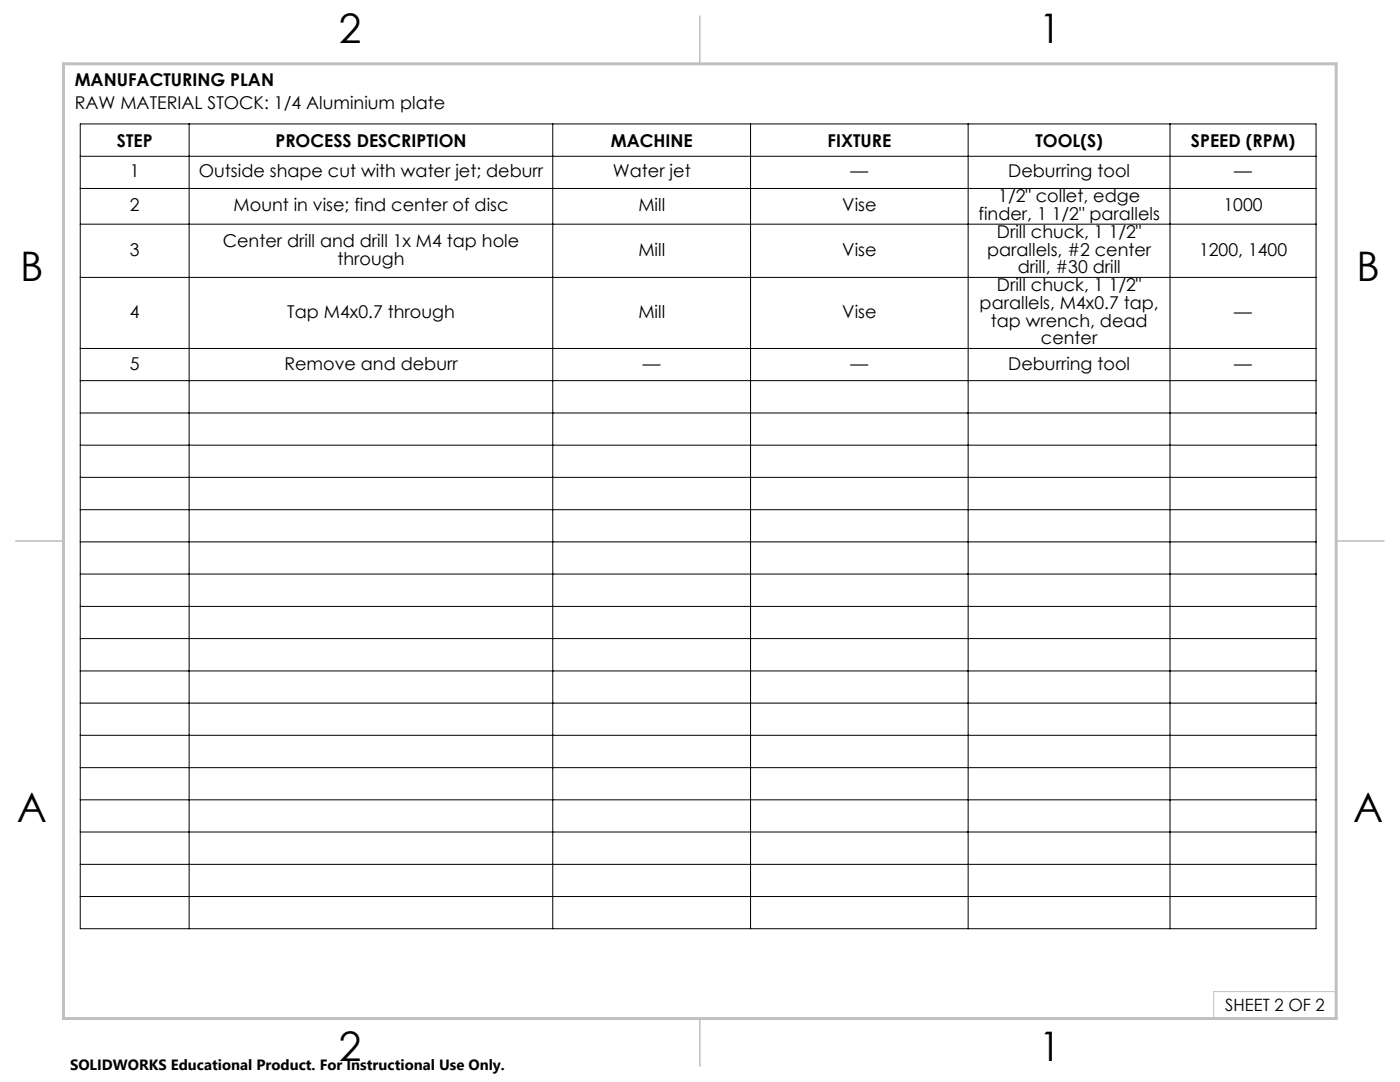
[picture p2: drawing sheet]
<svg xmlns="http://www.w3.org/2000/svg" width="279mm" height="216mm" viewBox="0 0 279 216" stroke-linecap="round" stroke-linejoin="round" font-family="sans-serif">
<defs><g id="words">
<g font-size="8.1">
<text x="67.6" y="8.5">2</text>
<text x="207.3" y="8.5">1</text>
<text x="4" y="56.1">B</text>
<text x="270.7" y="56.1">B</text>
<text x="3.3" y="164.1">A</text>
<text x="270" y="164.1">A</text>
<text x="67.6" y="211.7">2</text>
<text x="207.3" y="211.7">1</text>
</g>
<g font-size="3.5">
<text x="14.9" y="17.2">MANUFACTURING PLAN</text>
<text x="14.9" y="21.7">RAW MATERIAL STOCK: 1/4 Aluminium plate</text>
<text x="23.3" y="29.3">STEP</text>
<text x="55" y="29.3">PROCESS DESCRIPTION</text>
<text x="121.9" y="29.3">MACHINE</text>
<text x="165.2" y="29.3">FIXTURE</text>
<text x="206.6" y="29.3">TOOL(S)</text>
<text x="237.7" y="29.3">SPEED (RPM)</text>
<text x="25.9" y="35.4">1</text>
<text x="39.7" y="35.4">Outside shape cut with water jet; deburr</text>
<text x="122.3" y="35.4">Water jet</text>
<text x="169.8" y="35.4">—</text>
<text x="201.2" y="35.4">Deburring tool</text>
<text x="246.3" y="35.4">—</text>
<text x="199.2" y="40.4">1/2&quot; collet, edge</text>
<text x="25.9" y="42.1">2</text>
<text x="46.6" y="42.1">Mount in vise; find center of disc</text>
<text x="127.4" y="42.1">Mill</text>
<text x="168.1" y="42.1">Vise</text>
<text x="195.3" y="43.9">finder, 1 1/2&quot; parallels</text>
<text x="199" y="47.5">Drill chuck, 1 1/2&quot;</text>
<text x="244.2" y="42.1">1000</text>
<text x="25.9" y="51">3</text>
<text x="44.5" y="49.3">Center drill and drill 1x M4 tap hole</text>
<text x="67.4" y="52.8">through</text>
<text x="127.4" y="51">Mill</text>
<text x="168.1" y="51">Vise</text>
<text x="197" y="51">parallels, #2 center</text>
<text x="239.3" y="51">1200, 1400</text>
<text x="199" y="58.1">Drill chuck, 1 1/2&quot;</text>
<text x="203.1" y="54.5">drill, #30 drill</text>
<text x="25.9" y="63.4">4</text>
<text x="57.3" y="63.4">Tap M4x0.7 through</text>
<text x="127.4" y="63.4">Mill</text>
<text x="168.1" y="63.4">Vise</text>
<text x="195.5" y="61.7">parallels, M4x0.7 tap,</text>
<text x="197.7" y="65.2">tap wrench, dead</text>
<text x="246.3" y="63.4">—</text>
<text x="207.7" y="68.7">center</text>
<text x="25.9" y="73.7">5</text>
<text x="56.7" y="73.7">Remove and deburr</text>
<text x="128.3" y="73.7">—</text>
<text x="169.8" y="73.7">—</text>
<text x="201.2" y="73.7">Deburring tool</text>
<text x="246.3" y="73.7">—</text>
</g>
<text font-size="3.4" x="244.5" y="201.7">SHEET 2 OF 2</text>
<text font-size="3" x="14" y="213.5">SOLIDWORKS Educational Product. For Instructional Use Only.</text>
</g></defs>
<g fill="none" stroke="#000" stroke-width=".2">
<path d="M16 24.7h246.6v160.6h-246.6zM16 31.2h246.6M16 37.6h246.6M37.7 24.7v160.6M110.3 24.7v160.6M149.8 24.7v160.6M193.2 24.7v160.6M233.5 24.7v160.6M16 44.7h246.6M16 55.4h246.6M16 69.5h246.6M16 76h246.6"/>
<path d="M16 82.4h246.6M16 88.8h246.6M16 95.2h246.6M16 101.7h246.6M16 108.1h246.6M16 114.5h246.6M16 121h246.6M16 127.4h246.6M16 133.9h246.6M16 140.3h246.6M16 146.7h246.6M16 153.2h246.6"/>
<path d="M16 159.6h246.6M16 166h246.6M16 172.5h246.6M16 178.9h246.6"/>
</g>
<path d="M266.7 153.3v49.9h-240M266.7 197.9h-24.5v5.3" fill="none" stroke="#c0c0c0" stroke-width=".2"/>
<path d="M139.7 3.2v9.5M3.1 107.9h9.6M266.7 107.9h9.5M139.7 203.2v9.6" fill="none" stroke="#c0c0c0" stroke-width=".3"/>
<path d="M12.7 12.7h254v190.5h-254z" fill="none" stroke="#c0c0c0" stroke-width=".6"/>
<use href="#words"/>
</svg>
